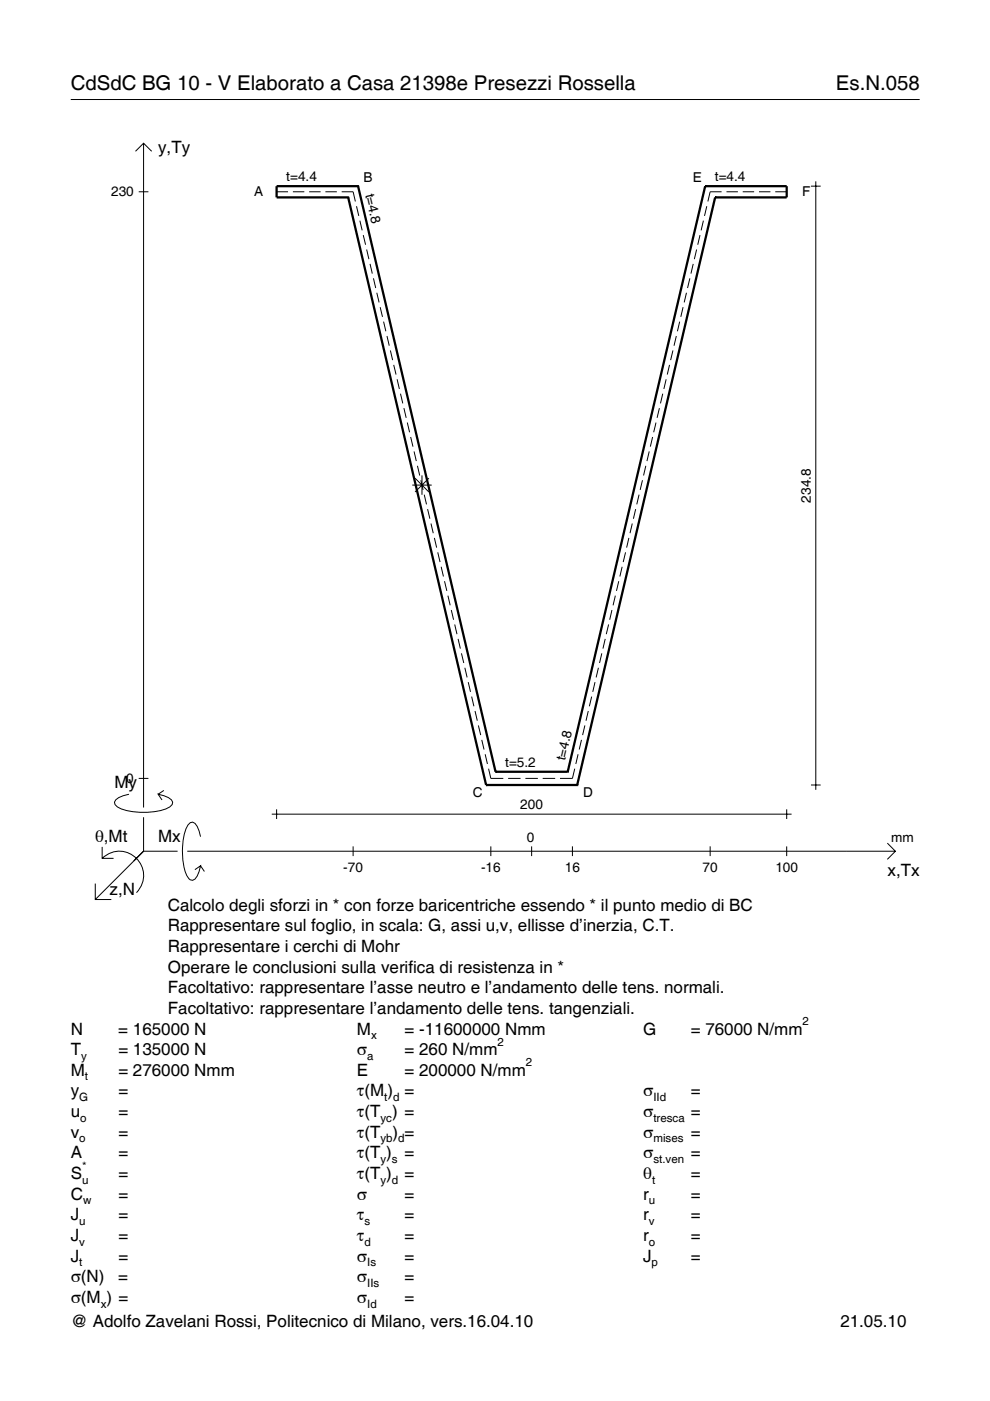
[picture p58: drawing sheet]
<svg xmlns="http://www.w3.org/2000/svg" width="210mm" height="297mm" viewBox="0 0 210 297" stroke-linecap="round" stroke-linejoin="round" font-family="sans-serif">
<defs><g id="words">
<g font-size="4.3">
<text x="15" y="19">CdSdC BG 10 - V Elaborato a Casa 21398e Presezzi Rossella</text>
<text x="177.2" y="19">Es.N.058</text>
</g>
<g font-size="3.6">
<text x="33.5" y="32.4">y,Ty</text>
<text x="24.3" y="167.1">My</text>
<text x="20.1" y="178.4">θ,Mt</text>
<text x="33.5" y="178.4">Mx</text>
<text x="188.2" y="185.6">x,Tx</text>
<text x="23.2" y="189.7">z,N</text>
<text x="35.6" y="193.1">Calcolo degli sforzi in * con forze baricentriche essendo * il punto medio di BC</text>
<text x="35.6" y="197.5">Rappresentare sul foglio, in scala: G, assi u,v, ellisse d’inerzia, C.T.</text>
<text x="35.6" y="201.8">Rappresentare i cerchi di Mohr</text>
<text x="35.6" y="206.2">Operare le conclusioni sulla verifica di resistenza in *</text>
<text x="35.6" y="210.6">Facoltativo: rappresentare l’asse neutro e l’andamento delle tens. normali.</text>
<text x="35.6" y="215">Facoltativo: rappresentare l’andamento delle tens. tangenziali.</text>
<text x="15" y="219.3">N</text>
<text x="25.1" y="219.3">= 165000 N</text>
<text x="75.7" y="219.3">M</text>
<text x="85.8" y="219.3">= -11600000 Nmm</text>
<text x="136.4" y="219.3">G</text>
<text x="146.5" y="219.3">= 76000 N/mm</text>
<text x="15" y="223.7">T</text>
<text x="25.1" y="223.7">= 135000 N</text>
<text x="75.7" y="223.7">σ</text>
<text x="85.8" y="223.7">= 260 N/mm</text>
<text x="15" y="228.1">M</text>
<text x="15" y="232.5">y</text>
<text x="25.1" y="228.1">= 276000 Nmm</text>
<text x="25.1" y="232.5">=</text>
<text x="75.7" y="228.1">E</text>
<text x="75.7" y="232.5">τ(M ) =</text>
<text x="85.8" y="228.1">= 200000 N/mm</text>
<text x="136.4" y="232.5">σ</text>
<text x="146.5" y="232.5">=</text>
<text x="15" y="236.8">u</text>
<text x="25.1" y="236.8">=</text>
<text x="75.7" y="236.8">τ(T ) =</text>
<text x="136.4" y="236.8">σ</text>
<text x="146.5" y="236.8">=</text>
<text x="15" y="241.2">v</text>
<text x="15" y="245.6">A</text>
<text x="25.1" y="241.2">=</text>
<text x="25.1" y="245.6">=</text>
<text x="75.7" y="245.6">τ(T )</text>
<text x="75.7" y="241.2">τ(T</text>
<text x="83.3" y="241.2">) =</text>
<text x="85.8" y="245.6">=</text>
<text x="136.4" y="241.2">σ</text>
<text x="136.4" y="245.6">σ</text>
<text x="146.5" y="241.2">=</text>
<text x="146.5" y="245.6">=</text>
<text x="15" y="250">S</text>
<text x="25.1" y="250">=</text>
<text x="75.7" y="250">τ(T )</text>
<text x="85.8" y="250">=</text>
<text x="136.4" y="250">θ</text>
<text x="146.5" y="250">=</text>
<text x="15" y="254.3">C</text>
<text x="25.1" y="254.3">=</text>
<text x="75.7" y="254.3">σ</text>
<text x="85.8" y="254.3">=</text>
<text x="136.4" y="254.3">r</text>
<text x="146.5" y="254.3">=</text>
<text x="15" y="258.7">J</text>
<text x="15" y="263.1">J</text>
<text x="25.1" y="258.7">=</text>
<text x="25.1" y="263.1">=</text>
<text x="75.7" y="258.7">τ</text>
<text x="75.7" y="263.1">τ</text>
<text x="85.8" y="258.7">=</text>
<text x="85.8" y="263.1">=</text>
<text x="136.4" y="258.7">r</text>
<text x="136.4" y="263.1">r</text>
<text x="146.5" y="258.7">=</text>
<text x="146.5" y="263.1">=</text>
<text x="15" y="267.5">J</text>
<text x="25.1" y="267.5">=</text>
<text x="75.7" y="267.5">σ</text>
<text x="85.8" y="267.5">=</text>
<text x="136.4" y="267.5">J</text>
<text x="146.5" y="267.5">=</text>
<text x="15" y="271.8">σ(N)</text>
<text x="25.1" y="271.8">=</text>
<text x="75.7" y="271.8">σ</text>
<text x="85.8" y="271.8">=</text>
<text x="15" y="276.2">σ(M ) =</text>
<text x="15" y="281.4">@ Adolfo Zavelani Rossi, Politecnico di Milano, vers.16.04.10</text>
<text x="75.7" y="276.2">σ</text>
<text x="85.8" y="276.2">=</text>
<text x="178.2" y="281.4">21.05.10</text>
</g>
<g font-size="2.9">
<text x="23.6" y="41.7">230</text>
<text x="53.9" y="41.6">A</text>
<text x="60.7" y="38.4">t=4.4</text>
<text x="77.1" y="38.6">B</text>
<text x="77.4" y="41.2" transform="rotate(77 77.4 41.2)">t=4.8</text>
<text x="146.9" y="38.6">E</text>
<text x="151.6" y="38.4">t=4.4</text>
<text x="170" y="41.6">F</text>
<text x="171.9" y="106.6" transform="rotate(-90 171.9 106.6)">234.8</text>
<text x="119.8" y="161.4" transform="rotate(-77 119.8 161.4)">t=4.8</text>
<text x="26.8" y="166">0</text>
<text x="107.1" y="162.6">t=5.2</text>
<text x="100.3" y="169">C</text>
<text x="110.3" y="171.6">200</text>
<text x="123.7" y="169">D</text>
<text x="111.7" y="178.4">0</text>
<text x="189" y="178.4">mm</text>
<text x="72.8" y="184.9">-70</text>
<text x="102" y="184.9">-16</text>
<text x="119.8" y="184.9">16</text>
<text x="149" y="184.9">70</text>
<text x="164.4" y="184.9">100</text>
</g>
<g font-size="2.4">
<text x="78.7" y="220.3">x</text>
<text x="105.5" y="221.7">2</text>
<text x="170.2" y="217.3">2</text>
<text x="17.2" y="224.7">y</text>
<text x="77.9" y="224.7">a</text>
<text x="111.5" y="226.1">2</text>
<text x="16.8" y="233.5">G</text>
<text x="18" y="229.1">t</text>
<text x="81.5" y="233.5">t d</text>
<text x="138.5" y="233.5">IId</text>
<text x="17" y="237.8">o</text>
<text x="80.7" y="237.8">yc</text>
<text x="138.5" y="237.8">tresca</text>
<text x="16.8" y="242.2">o</text>
<text x="80.7" y="242.2">yb d</text>
<text x="138.5" y="242.2">mises</text>
<text x="17.4" y="251">u</text>
<text x="17.4" y="248">*</text>
<text x="80.7" y="246.6">y s</text>
<text x="80.7" y="251">y d</text>
<text x="138.2" y="251">t</text>
<text x="138.5" y="246.6">st.ven</text>
<text x="17.6" y="255.3">w</text>
<text x="137.6" y="255.3">u</text>
<text x="16.8" y="259.7">u</text>
<text x="77.3" y="259.7">s</text>
<text x="137.6" y="259.7">v</text>
<text x="16.8" y="264.1">v</text>
<text x="16.8" y="268.5">t</text>
<text x="77.3" y="264.1">d</text>
<text x="77.9" y="268.5">Is</text>
<text x="137.6" y="264.1">o</text>
<text x="138.2" y="268.5">p</text>
<text x="77.9" y="272.8">IIs</text>
<text x="21.4" y="277.2">x</text>
<text x="77.9" y="277.2">Id</text>
</g>
</g></defs>
<g fill="none" stroke="#000" stroke-width=".21">
<path d="M15 21.1h180M28.7 32.1l1.7-1.7 1.8 1.7M30.4 30.4v140.8M171.9 39.5h2.1M173 38.4v129.1M29.4 40.7h2.1M58.6 40.7h2.5M62.1 40.7h2.4M65.5 40.7h2.5M69 40.7h2.4M72.4 40.7h2.5l.4 2M75.6 43.7l.5 2.1"/>
<path d="M76.3 46.8l.5 2M77 49.8l.5 2.1M77.7 52.9l.5 2M78.5 55.9l.4 2.1M79.2 59l.5 2.1M146.3 59l-.5 2.1M147 55.9l-.5 2.1M147.7 52.9l-.5 2M148.4 49.8l-.5 2.1M149.1 46.8l-.4 2M149.9 43.7l-.5 2.1M153 40.7h-2.4l-.5 2"/>
<path d="M154 40.7h2.4M157.5 40.7h2.4M160.9 40.7h2.4M164.4 40.7h2.4M79.9 62.1l.5 2M80.6 65.1l.5 2.1M81.3 68.2l.5 2M82 71.2l.5 2.1M82.8 74.3l.4 2.1M83.5 77.4l.5 2M142 77.4l-.5 2M142.7 74.3l-.5 2.1"/>
<path d="M143.4 71.2l-.5 2.1M144.1 68.2l-.5 2M144.8 65.1l-.5 2.1M145.5 62.1l-.4 2M84.2 80.4l.5 2.1M84.9 83.5l.5 2M85.6 86.5l.5 2.1M86.4 89.6l.4 2M87.1 92.6l.5 2.1M87.8 95.7l.5 2.1M88.5 98.8l.5 2M136.9 98.8l-.5 2"/>
<path d="M137.6 95.7l-.4 2.1M138.4 92.6l-.5 2.1M139.1 89.6l-.5 2M139.8 86.5l-.5 2.1M140.5 83.5l-.5 2M141.2 80.4l-.4 2.1M87.4 102.8h4.1M88 101.4l2.9 2.9M89.2 101.8l.5 2.1M89.5 100.8v4.1M89.9 104.9l.5 2M90.7 107.9l.4 2.1"/>
<path d="M90.9 101.4l-2.9 2.9M91.4 111l.5 2M92.1 114l.5 2.1M92.8 117.1l.5 2.1M132.6 117.1l-.5 2.1M133.3 114l-.4 2.1M134.1 111l-.5 2M134.8 107.9l-.5 2.1M135.5 104.9l-.5 2M136.2 101.8l-.5 2.1M93.5 120.2l.5 2M94.2 123.2l.5 2.1"/>
<path d="M95 126.3l.4 2M95.7 129.3l.5 2.1M96.4 132.4l.5 2.1M97.1 135.5l.5 2M97.8 138.5l.5 2.1M127.6 138.5l-.5 2.1M128.3 135.5l-.5 2M129 132.4l-.5 2.1M129.7 129.3l-.4 2.1M130.5 126.3l-.5 2M131.2 123.2l-.5 2.1M131.9 120.2l-.5 2"/>
<path d="M98.6 141.6l.4 2M99.3 144.6l.5 2.1M100 147.7l.5 2M100.7 150.7l.5 2.1M101.4 153.8l.5 2.1M102.1 156.9l.5 2M102.9 159.9l.4 2.1M122.6 159.9l-.5 2.1M123.3 156.9l-.5 2M124 153.8l-.5 2.1M124.7 150.7l-.5 2.1M125.4 147.7l-.4 2"/>
<path d="M126.2 144.6l-.5 2.1M126.9 141.6l-.5 2M21.7 179.6v2.4h2.4M27.3 168.4a3.6 3.6 0 0 0-3 1.7l.1 .5a5.6 5.6 0 0 0 3.8 1.5 13.4 13.4 0 0 0 7.8-1l.5-.5 .1-.5a3.6 3.6 0 0 0-3.1-1.7l.8 1.2M29.4 165h2.1M30.4 173.3v7.2M34.7 167.6l-1.2 .8M42.5 177.4a3.6 3.6 0 0 0-1.7-3.1l-.5 .1a5.7 5.7 0 0 0-1.5 3.8 13.9 13.9 0 0 0 1.1 7.9l.4 .4 .5 .1a3.6 3.6 0 0 0 1.7-3l-1.2 .8M57.6 172.6h110.2M58.6 171.6v2M74.9 179.4v2.1M103.6 163l.5 2h2.6"/>
<path d="M104.1 179.4v2.1M107.7 165h2.7M111.4 165h2.6M112.7 179.4v2.1M115.1 165h2.6M121.4 179.4v2.1M121.9 163l-.5 2h-2.7M150.6 179.4v2.1M166.8 171.6v2M166.8 179.4v2.1M171.9 166.4h2.1M188.1 178.8l1.7 1.7-1.7 1.7"/>
<path d="M20.2 187.3v3.4h3.4M21.7 182a5.1 5.1 0 0 1 7.2 0 5.1 5.1 0 0 1 0 7.3M30.4 180.5l-10.2 10.2M30.4 180.5h7.2M39.7 180.5h150.1M42.5 183.6l.8 1.2"/>
</g>
<g fill="none" stroke="#000" stroke-width=".48">
<path d="M75.9 39.5h.1M75.9 39.5h-17.3v2.3h15.2M75.9 39.5l29.2 124.1M149.5 39.5h.1M149.5 39.5h17.3v2.3h-15.2M149.5 39.5l-29.1 124.1M73.8 41.8h.1M73.8 41.8l29.3 124.6M151.6 41.8h.1M151.6 41.8l-29.2 124.6M103.1 166.4h.1M103.1 166.4h19.3"/>
<path d="M105.1 163.6h.1M105.1 163.6h15.3M120.4 163.6h.1M122.4 166.4h.1"/>
</g>
<use href="#words"/>
</svg>
